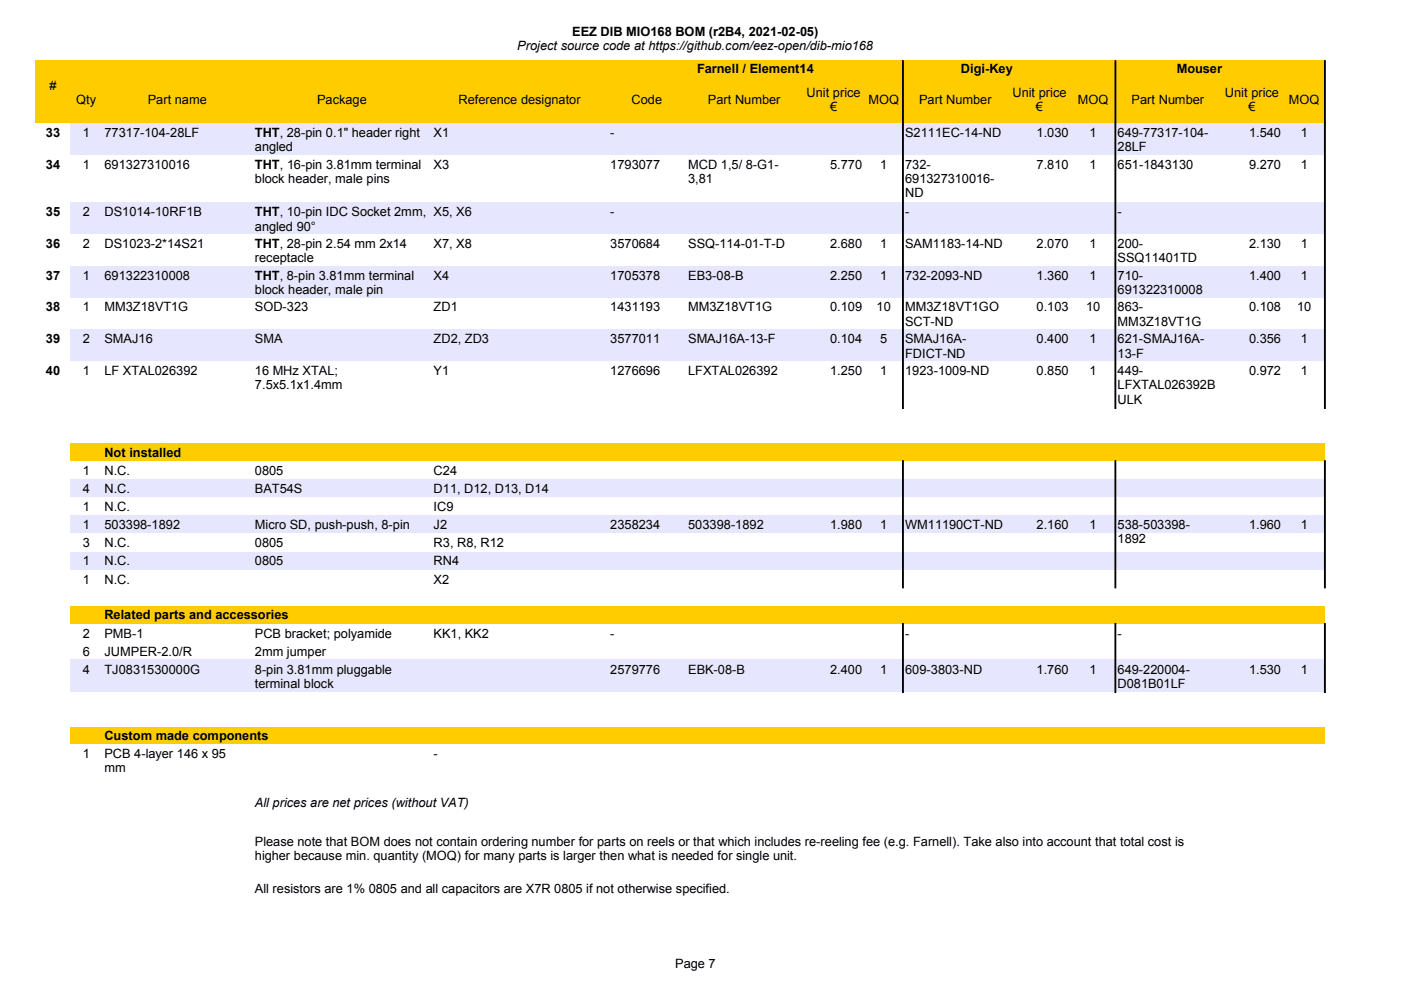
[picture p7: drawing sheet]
<svg xmlns="http://www.w3.org/2000/svg" width="297mm" height="210mm" viewBox="0 0 297 210" stroke-linecap="round" stroke-linejoin="round" font-family="sans-serif">
<defs><g id="words">
<g font-size="2.7">
<text x="109.7" y="10.6">Project source code at https://github.com/eez-open/dib-mio168</text>
<text x="121.3" y="7.5">EEZ DIB MIO168 BOM (r2B4, 2021-02-05)</text>
<text x="147.8" y="15.4">Farnell / Element14</text>
<text x="203.7" y="15.4">Digi-Key</text>
<text x="249.5" y="15.4">Mouser</text>
<text x="10.5" y="19">#</text>
<text x="16.2" y="22">Qty</text>
<text x="31.3" y="22">Part name</text>
<text x="67.2" y="22">Package</text>
<text x="97.2" y="22">Reference designator</text>
<text x="133.9" y="22">Code</text>
<text x="150.1" y="22">Part Number</text>
<text x="171" y="20.5">Unit price</text>
<text x="176" y="23.5">€</text>
<text x="184.1" y="22">MOQ</text>
<text x="194.9" y="22">Part Number</text>
<text x="214.7" y="20.5">Unit price</text>
<text x="219.6" y="23.5">€</text>
<text x="228.5" y="22">MOQ</text>
<text x="239.9" y="22">Part Number</text>
<text x="259.7" y="20.5">Unit price</text>
<text x="264.7" y="23.5">€</text>
<text x="273.3" y="22">MOQ</text>
<text x="9.7" y="29">33</text>
<text x="17.5" y="29">1</text>
<text x="22.2" y="29">77317-104-28LF</text>
<text x="54" y="29.1">THT, 28-pin 0.1&quot; header right</text>
<text x="91.9" y="29">X1</text>
<text x="129.4" y="29">-</text>
<text x="191.9" y="29">S2111EC-14-ND</text>
<text x="219.8" y="29">1.030</text>
<text x="231" y="29">1</text>
<text x="237" y="29.1">649-77317-104-</text>
<text x="264.8" y="29">1.540</text>
<text x="275.8" y="29">1</text>
<text x="9.7" y="35.8">34</text>
<text x="17.5" y="35.8">1</text>
<text x="22.2" y="35.8">691327310016</text>
<text x="54" y="32.1">angled</text>
<text x="54" y="35.8">THT, 16-pin 3.81mm terminal</text>
<text x="91.9" y="35.8">X3</text>
<text x="129.4" y="35.8">1793077</text>
<text x="145.9" y="35.8">MCD 1,5/ 8-G1-</text>
<text x="176" y="35.8">5.770</text>
<text x="186.6" y="35.8">1</text>
<text x="191.9" y="35.8">732-</text>
<text x="219.8" y="35.8">7.810</text>
<text x="231" y="35.8">1</text>
<text x="237" y="35.8">651-1843130</text>
<text x="237" y="32.1">28LF</text>
<text x="264.8" y="35.8">9.270</text>
<text x="275.8" y="35.8">1</text>
<text x="54" y="38.8">block header, male pins</text>
<text x="145.9" y="38.8">3,81</text>
<text x="191.9" y="38.8">691327310016-</text>
<text x="191.9" y="41.8">ND</text>
<text x="9.7" y="45.9">35</text>
<text x="17.5" y="45.9">2</text>
<text x="22.2" y="45.9">DS1014-10RF1B</text>
<text x="54" y="45.9">THT, 10-pin IDC Socket 2mm, X5, X6</text>
<text x="129.4" y="45.9">-</text>
<text x="191.9" y="45.9">-</text>
<text x="237" y="45.9">-</text>
<text x="9.7" y="52.6">36</text>
<text x="17.5" y="52.6">2</text>
<text x="22.2" y="52.6">DS1023-2*14S21</text>
<text x="54" y="48.9">angled 90°</text>
<text x="54" y="52.6">THT, 28-pin 2.54 mm 2x14</text>
<text x="91.9" y="52.6">X7, X8</text>
<text x="129.4" y="52.6">3570684</text>
<text x="145.9" y="52.6">SSQ-114-01-T-D</text>
<text x="176" y="52.6">2.680</text>
<text x="186.6" y="52.6">1</text>
<text x="191.9" y="52.6">SAM1183-14-ND</text>
<text x="219.8" y="52.6">2.070</text>
<text x="231" y="52.6">1</text>
<text x="237" y="52.6">200-</text>
<text x="264.8" y="52.6">2.130</text>
<text x="275.8" y="52.6">1</text>
<text x="9.7" y="59.3">37</text>
<text x="17.5" y="59.3">1</text>
<text x="22.2" y="59.3">691322310008</text>
<text x="54" y="55.6">receptacle</text>
<text x="54" y="59.3">THT, 8-pin 3.81mm terminal</text>
<text x="91.9" y="59.3">X4</text>
<text x="129.4" y="59.3">1705378</text>
<text x="145.9" y="59.3">EB3-08-B</text>
<text x="176" y="59.3">2.250</text>
<text x="186.6" y="59.3">1</text>
<text x="191.9" y="59.3">732-2093-ND</text>
<text x="219.8" y="59.3">1.360</text>
<text x="231" y="59.3">1</text>
<text x="237" y="55.6">SSQ11401TD</text>
<text x="237" y="59.3">710-</text>
<text x="264.8" y="59.3">1.400</text>
<text x="275.8" y="59.3">1</text>
<text x="54" y="62.3">block header, male pin</text>
<text x="237" y="62.3">691322310008</text>
<text x="9.7" y="66">38</text>
<text x="17.5" y="66">1</text>
<text x="22.2" y="66">MM3Z18VT1G</text>
<text x="54" y="66">SOD-323</text>
<text x="91.9" y="66">ZD1</text>
<text x="129.4" y="66">1431193</text>
<text x="145.9" y="66">MM3Z18VT1G</text>
<text x="176" y="66">0.109</text>
<text x="185.8" y="66">10</text>
<text x="191.9" y="66">MM3Z18VT1GO</text>
<text x="191.9" y="69.1">SCT-ND</text>
<text x="219.8" y="66">0.103</text>
<text x="230.3" y="66">10</text>
<text x="237" y="66">863-</text>
<text x="237" y="69.1">MM3Z18VT1G</text>
<text x="264.8" y="66">0.108</text>
<text x="275" y="66">10</text>
<text x="9.7" y="72.8">39</text>
<text x="17.5" y="72.8">2</text>
<text x="22.2" y="72.8">SMAJ16</text>
<text x="54" y="72.8">SMA</text>
<text x="91.9" y="72.8">ZD2, ZD3</text>
<text x="129.4" y="72.8">3577011</text>
<text x="145.9" y="72.8">SMAJ16A-13-F</text>
<text x="176" y="72.8">0.104</text>
<text x="186.6" y="72.8">5</text>
<text x="191.9" y="72.8">SMAJ16A-</text>
<text x="191.9" y="75.8">FDICT-ND</text>
<text x="219.8" y="72.8">0.400</text>
<text x="231" y="72.8">1</text>
<text x="237" y="72.8">621-SMAJ16A-</text>
<text x="237" y="75.8">13-F</text>
<text x="264.8" y="72.8">0.356</text>
<text x="275.8" y="72.8">1</text>
<text x="9.7" y="79.5">40</text>
<text x="17.5" y="79.5">1</text>
<text x="22.2" y="79.5">LF XTAL026392</text>
<text x="54" y="79.5">16 MHz XTAL;</text>
<text x="54" y="82.5">7.5x5.1x1.4mm</text>
<text x="91.9" y="79.5">Y1</text>
<text x="129.4" y="79.5">1276696</text>
<text x="145.9" y="79.5">LFXTAL026392</text>
<text x="176" y="79.5">1.250</text>
<text x="186.6" y="79.5">1</text>
<text x="191.9" y="79.5">1923-1009-ND</text>
<text x="219.8" y="79.5">0.850</text>
<text x="231" y="79.5">1</text>
<text x="237" y="79.5">449-</text>
<text x="237" y="82.5">LFXTAL026392B</text>
<text x="264.8" y="79.5">0.972</text>
<text x="275.8" y="79.5">1</text>
<text x="237" y="85.6">ULK</text>
<text x="17.5" y="100.6">1</text>
<text x="22.2" y="100.6">N.C.</text>
<text x="22.2" y="96.8">Not installed</text>
<text x="54" y="100.6">0805</text>
<text x="91.9" y="100.6">C24</text>
<text x="17.5" y="104.5">4</text>
<text x="22.2" y="104.5">N.C.</text>
<text x="54" y="104.5">BAT54S</text>
<text x="91.9" y="104.5">D11, D12, D13, D14</text>
<text x="17.5" y="108.3">1</text>
<text x="17.5" y="112.2">1</text>
<text x="22.2" y="108.3">N.C.</text>
<text x="22.2" y="112.2">503398-1892</text>
<text x="54" y="112.2">Micro SD, push-push, 8-pin</text>
<text x="91.9" y="108.3">IC9</text>
<text x="91.9" y="112.2">J2</text>
<text x="129.4" y="112.2">2358234</text>
<text x="145.9" y="112.2">503398-1892</text>
<text x="176" y="112.2">1.980</text>
<text x="186.6" y="112.2">1</text>
<text x="191.9" y="112.2">WM11190CT-ND</text>
<text x="219.8" y="112.2">2.160</text>
<text x="231" y="112.2">1</text>
<text x="237" y="112.2">538-503398-</text>
<text x="264.8" y="112.2">1.960</text>
<text x="275.8" y="112.2">1</text>
<text x="17.5" y="116">3</text>
<text x="17.5" y="119.9">1</text>
<text x="22.2" y="116">N.C.</text>
<text x="22.2" y="119.9">N.C.</text>
<text x="54" y="116">0805</text>
<text x="54" y="119.9">0805</text>
<text x="91.9" y="116">R3, R8, R12</text>
<text x="91.9" y="119.9">RN4</text>
<text x="237" y="115.2">1892</text>
<text x="17.5" y="123.8">1</text>
<text x="22.2" y="123.8">N.C.</text>
<text x="91.9" y="123.8">X2</text>
<text x="22.2" y="131.2">Related parts and accessories</text>
<text x="17.5" y="135.2">2</text>
<text x="22.2" y="135.2">PMB-1</text>
<text x="54" y="135.2">PCB bracket; polyamide</text>
<text x="91.9" y="135.2">KK1, KK2</text>
<text x="129.4" y="135.2">-</text>
<text x="191.9" y="135.2">-</text>
<text x="237" y="135.2">-</text>
<text x="17.5" y="139.1">6</text>
<text x="17.5" y="142.8">4</text>
<text x="22.2" y="139.1">JUMPER-2.0/R</text>
<text x="22.2" y="142.8">TJ0831530000G</text>
<text x="54" y="139.1">2mm jumper</text>
<text x="54" y="142.8">8-pin 3.81mm pluggable</text>
<text x="129.4" y="142.8">2579776</text>
<text x="145.9" y="142.8">EBK-08-B</text>
<text x="176" y="142.8">2.400</text>
<text x="186.6" y="142.8">1</text>
<text x="191.9" y="142.8">609-3803-ND</text>
<text x="219.8" y="142.8">1.760</text>
<text x="231" y="142.8">1</text>
<text x="237" y="142.8">649-220004-</text>
<text x="264.8" y="142.8">1.530</text>
<text x="275.8" y="142.8">1</text>
<text x="54" y="145.8">terminal block</text>
<text x="237" y="145.8">D081B01LF</text>
<text x="17.5" y="160.7">1</text>
<text x="22.2" y="157">Custom made components</text>
<text x="22.2" y="160.7">PCB 4-layer 146 x 95</text>
<text x="91.9" y="160.7">-</text>
<text x="22.2" y="163.8">mm</text>
<text x="54" y="171.1">All prices are net prices (without VAT)</text>
<text x="54" y="179.3">Please note that BOM does not contain ordering number for parts on reels or that which includes re-reeling fee (e.g. Farnell). Take also into account that total cost is</text>
<text x="54" y="182.4">higher because min. quantity (MOQ) for many parts is larger then what is needed for single unit.</text>
<text x="54" y="189.4">All resistors are 1% 0805 and all capacitors are X7R 0805 if not otherwise specified.</text>
<text x="143.2" y="205.3">Page 7</text>
</g>
</g></defs>
<path d="M7.6 12.9h273.3v13.2h-273.3z" fill-rule="evenodd" fill="#fc0"/>
<g fill="#000" stroke="#000" stroke-width=".21">
<path d="M191.3 12.9h.2v13.2h-.2z" fill-rule="evenodd"/>
<path d="M236.4 12.9h.2v13.2h-.2z" fill-rule="evenodd"/>
<path d="M280.8 12.9h.2v13.2h-.2z" fill-rule="evenodd"/>
</g>
<g fill="#e6e6ff">
<path d="M14.9 26.1h266v6.7h-266z" fill-rule="evenodd"/>
<path d="M14.9 42.9h266v6.7h-266z" fill-rule="evenodd"/>
<path d="M14.9 56.3h266v6.7h-266z" fill-rule="evenodd"/>
<path d="M14.9 69.8h266v6.7h-266z" fill-rule="evenodd"/>
</g>
<path d="M14.9 94h266v3.6h-266z" fill-rule="evenodd" fill="#fc0"/>
<g fill="#e6e6ff">
<path d="M14.9 101.5h266v3.8h-266z" fill-rule="evenodd"/>
<path d="M14.9 109.3h266v3.8h-266z" fill-rule="evenodd"/>
<path d="M14.9 116.9h266v3.9h-266z" fill-rule="evenodd"/>
</g>
<path d="M14.9 128.4h266v3.8h-266z" fill-rule="evenodd" fill="#fc0"/>
<path d="M14.9 139.8h266v7h-266z" fill-rule="evenodd" fill="#e6e6ff"/>
<path d="M14.9 154.3h266v3.4h-266z" fill-rule="evenodd" fill="#fc0"/>
<g fill="#000" stroke="#000" stroke-width=".21">
<path d="M191.3 26.1h.2v60.5h-.2z" fill-rule="evenodd"/>
<path d="M236.4 26.1h.2v60.5h-.2z" fill-rule="evenodd"/>
<path d="M280.8 26.1h.2v60.5h-.2z" fill-rule="evenodd"/>
<path d="M191.3 97.7h.2v26.9h-.2z" fill-rule="evenodd"/>
<path d="M236.4 97.7h.2v26.9h-.2z" fill-rule="evenodd"/>
<path d="M280.8 97.7h.2v26.9h-.2z" fill-rule="evenodd"/>
<path d="M191.3 132.2h.2v14.6h-.2z" fill-rule="evenodd"/>
<path d="M236.4 132.2h.2v14.6h-.2z" fill-rule="evenodd"/>
<path d="M280.8 132.2h.2v14.6h-.2z" fill-rule="evenodd"/>
</g>
<use href="#words"/>
</svg>
